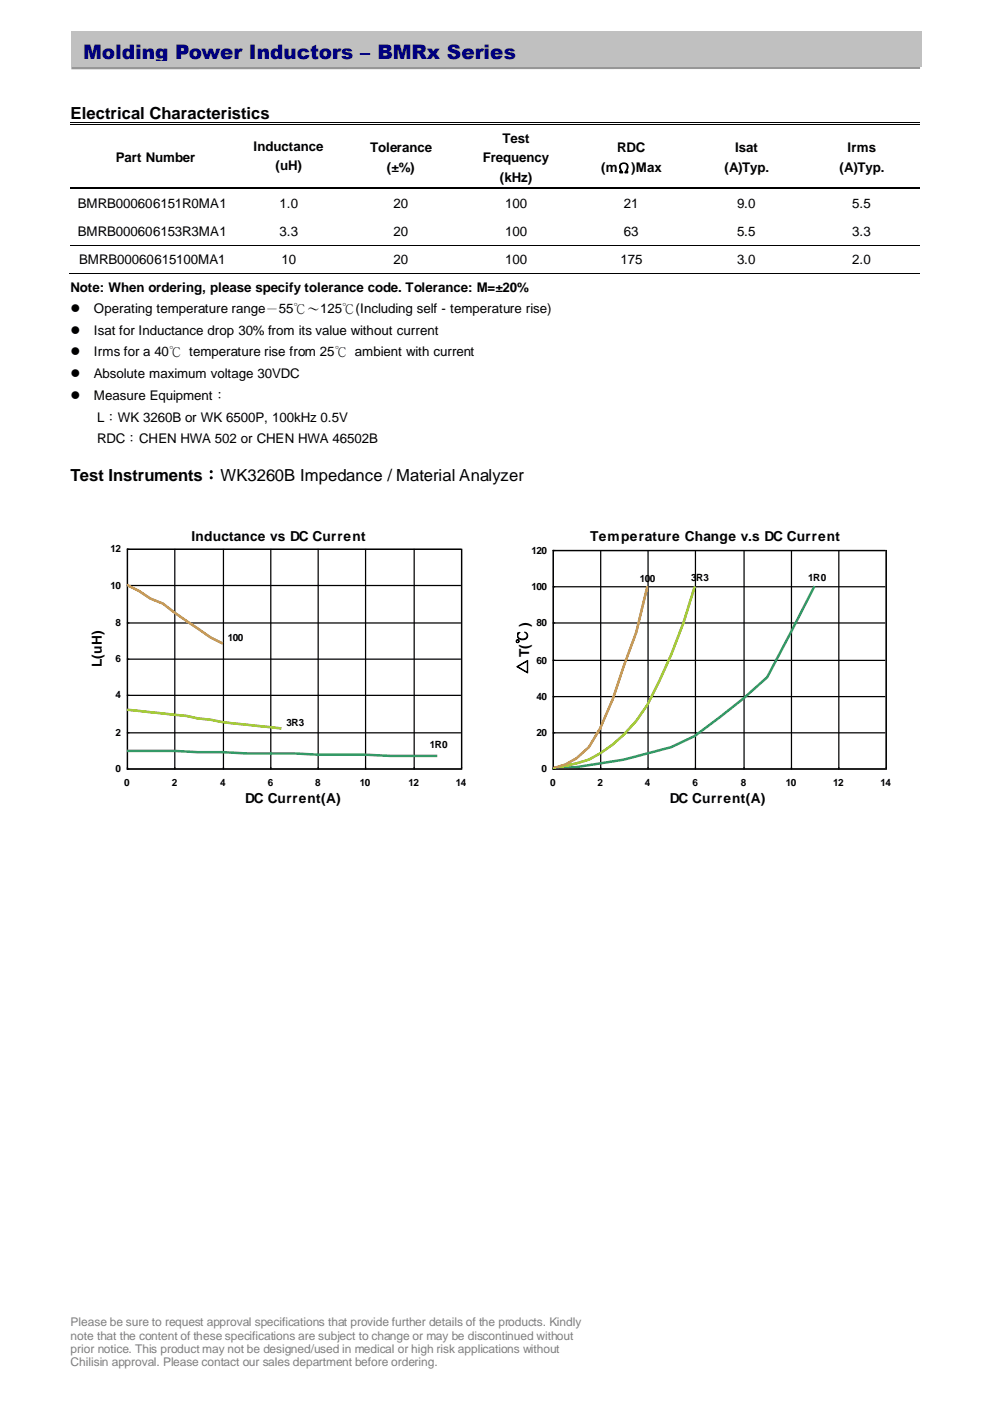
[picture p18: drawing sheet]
<svg xmlns="http://www.w3.org/2000/svg" width="210mm" height="297mm" viewBox="0 0 210 297" stroke-linecap="round" stroke-linejoin="round" font-family="sans-serif">
<defs><g id="words">
<text font-size="4.2" fill="#000080" x="17.6" y="12.6">Molding Power Inductors – BMRx Series</text>
<g font-size="3.5">
<text x="15" y="25.3">Electrical Characteristics</text>
<text x="15" y="101.9">Test Instruments：WK3260B Impedance / Material Analyzer</text>
</g>
<g font-size="2.9">
<text x="40.6" y="114.7">Inductance vs DC Current</text>
<text x="125.2" y="114.7">Temperature Change v.s DC Current</text>
<text x="21.6" y="141.5" transform="rotate(-90 21.6 141.5)">L(uH)</text>
<text x="111.7" y="142.8" transform="rotate(-90 111.7 142.8)">△ T(℃ )</text>
<text x="52" y="170.3">DC Current(A)</text>
<text x="142.1" y="170.3">DC Current(A)</text>
</g>
<g font-size="2.8">
<text x="24.6" y="34.4">Part Number</text>
<text x="53.8" y="32">Inductance</text>
<text x="78.5" y="32.3">Tolerance</text>
<text x="102.4" y="34.4">Frequency</text>
<text x="106.6" y="30.2">Test</text>
<text x="130.9" y="32.3">RDC</text>
<text x="155.9" y="32.3">Isat</text>
<text x="179.8" y="32.3">Irms</text>
<text x="58.5" y="36">(uH)</text>
<text x="82" y="36.6">(±%)</text>
<text x="106" y="38.7">(kHz)</text>
<text x="127.5" y="36.6">(mΩ)Max</text>
<text x="153.6" y="36.6">(A)Typ.</text>
<text x="178.1" y="36.6">(A)Typ.</text>
<text x="16.5" y="44.2">BMRB000606151R0MA1</text>
<text x="59.3" y="44.2">1.0</text>
<text x="83.4" y="44.2">20</text>
<text x="107.2" y="44.2">100</text>
<text x="132.3" y="44.2">21</text>
<text x="156.3" y="44.2">9.0</text>
<text x="180.7" y="44.2">5.5</text>
<text x="16.5" y="50.1">BMRB000606153R3MA1</text>
<text x="59.3" y="50.1">3.3</text>
<text x="83.4" y="50.1">20</text>
<text x="107.2" y="50.1">100</text>
<text x="132.3" y="50.1">63</text>
<text x="156.3" y="50.1">5.5</text>
<text x="180.7" y="50.1">3.3</text>
<text x="16.8" y="56">BMRB00060615100MA1</text>
<text x="59.7" y="56">10</text>
<text x="83.4" y="56">20</text>
<text x="107.2" y="56">100</text>
<text x="131.6" y="56">175</text>
<text x="156.3" y="56">3.0</text>
<text x="180.7" y="56">2.0</text>
<text x="15" y="61.8">Note: When ordering, please specify tolerance code. Tolerance: M=±20%</text>
<text x="15" y="66.4">⚫</text>
<text x="15" y="71">⚫</text>
<text x="19.9" y="66.4">Operating temperature range－55℃～125℃(Including self - temperature rise)</text>
<text x="19.9" y="71">Isat for Inductance drop 30% from its value without current</text>
<text x="15" y="75.5">⚫</text>
<text x="19.9" y="75.5">Irms for a 40℃ temperature rise from 25℃ ambient with current</text>
<text x="15" y="80.2">⚫</text>
<text x="19.9" y="80.2">Absolute maximum voltage 30VDC</text>
<text x="15" y="84.7">⚫</text>
<text x="19.9" y="84.7">Measure Equipment：</text>
<text x="20.6" y="89.4">L：WK 3260B or WK 6500P, 100kHz 0.5V</text>
<text x="20.6" y="93.9">RDC：CHEN HWA 502 or CHEN HWA 46502B</text>
</g>
<g font-size="2.5" fill="#7f7f7f">
<text x="15" y="281.1">Please be sure to request approval specifications that provide further details of the products. Kindly</text>
<text x="15" y="284">note that the content of these specifications are subject to change or may be discontinued without</text>
<text x="15" y="286.9">prior notice. This product may not be designed/used in medical or high risk applications without</text>
<text x="15" y="289.7">Chilisin approval. Please contact our sales department before ordering.</text>
</g>
<g font-size="2.1">
<text x="23.5" y="117.1">12</text>
<text x="112.7" y="117.4">120</text>
<text x="23.5" y="124.8">10</text>
<text x="112.7" y="125.1">100</text>
<text x="135.7" y="123.5">100</text>
<text x="146.6" y="123.2">3R3</text>
<text x="171.4" y="123.2">1R0</text>
<text x="24.5" y="132.7">8</text>
<text x="48.3" y="135.9">100</text>
<text x="113.8" y="132.7">80</text>
<text x="24.5" y="140.4">6</text>
<text x="113.8" y="140.7">60</text>
<text x="24.5" y="148.1">4</text>
<text x="113.8" y="148.4">40</text>
<text x="60.7" y="153.9">3R3</text>
<text x="24.5" y="156">2</text>
<text x="91.2" y="158.7">1R0</text>
<text x="113.8" y="156">20</text>
<text x="24.5" y="163.7">0</text>
<text x="26.4" y="166.6">0</text>
<text x="36.4" y="166.6">2</text>
<text x="46.7" y="166.6">4</text>
<text x="56.8" y="166.6">6</text>
<text x="66.8" y="166.6">8</text>
<text x="76.3" y="166.6">10</text>
<text x="86.7" y="166.6">12</text>
<text x="96.7" y="166.6">14</text>
<text x="114.8" y="163.7">0</text>
<text x="116.7" y="166.6">0</text>
<text x="126.7" y="166.6">2</text>
<text x="136.8" y="166.6">4</text>
<text x="146.8" y="166.6">6</text>
<text x="157.2" y="166.6">8</text>
<text x="166.7" y="166.6">10</text>
<text x="176.7" y="166.6">12</text>
<text x="186.8" y="166.6">14</text>
</g>
</g></defs>
<path d="M195.1 14.1l-180 .1" fill="none" stroke="#969696" stroke-width="1.1" stroke-linecap="butt"/>
<path d="M15.1 6.6h180.4v7.5h-180.4z" fill-rule="evenodd" fill="#c0c0c0"/>
<g fill="none" stroke="#000" stroke-width=".21">
<path d="M15 26h34.8M15 26.3h34.8M15 39.7h34.8M50.3 26h22.6M50.3 26.3h22.6M50.3 39.7h22.6M73.3 26h24M73.3 26.3h24M73.3 39.7h24M97.7 26h24M97.7 26.3h24M97.7 39.7h24"/>
<path d="M122.1 26h24M122.1 26.3h24M122.1 39.7h24M146.6 26h24M146.6 26.3h24M146.6 39.7h24M171 26h24M171 26.3h24M171 39.7h24M14.8 58h180.2M15 40h34.8M15 52h34.8"/>
<path d="M50 52h22.9M50.3 40h22.6M73 52h24.3M73.3 40h24M97.4 52h24.3M97.7 40h24M121.9 52h24.2M122.1 40h24M146.3 52h24.3M146.6 40h24M170.7 52h24.3M171 40h24"/>
</g>
<g fill="#000">
<path d="M49.8 26h.5v.1h-.5z" fill-rule="evenodd"/>
<path d="M49.8 26.3h.5v.1h-.5z" fill-rule="evenodd"/>
<path d="M49.8 39.7h.5v.1h-.5z" fill-rule="evenodd"/>
<path d="M72.9 26h.4v.1h-.4z" fill-rule="evenodd"/>
<path d="M72.9 26.3h.4v.1h-.4z" fill-rule="evenodd"/>
<path d="M72.9 39.7h.4v.1h-.4z" fill-rule="evenodd"/>
<path d="M97.3 26h.4v.1h-.4z" fill-rule="evenodd"/>
<path d="M97.3 26.3h.4v.1h-.4z" fill-rule="evenodd"/>
<path d="M97.3 39.7h.4v.1h-.4z" fill-rule="evenodd"/>
<path d="M121.7 26h.4v.1h-.4z" fill-rule="evenodd"/>
<path d="M121.7 26.3h.4v.1h-.4z" fill-rule="evenodd"/>
<path d="M121.7 39.7h.4v.1h-.4z" fill-rule="evenodd"/>
<path d="M146.1 26h.5v.1h-.5z" fill-rule="evenodd"/>
<path d="M146.1 26.3h.5v.1h-.5z" fill-rule="evenodd"/>
<path d="M146.1 39.7h.5v.1h-.5z" fill-rule="evenodd"/>
<path d="M170.6 26h.4v.1h-.4z" fill-rule="evenodd"/>
<path d="M170.6 26.3h.4v.1h-.4z" fill-rule="evenodd"/>
<path d="M170.6 39.7h.4v.1h-.4z" fill-rule="evenodd"/>
<path d="M49.7 57.9l.1 .1z" fill-rule="evenodd"/>
<path d="M49.8 40h.5v.1h-.5z" fill-rule="evenodd"/>
<path d="M49.8 52l.2 .1z" fill-rule="evenodd"/>
<path d="M72.7 57.9l.2 .1z" fill-rule="evenodd"/>
<path d="M72.9 40h.4v.1h-.4z" fill-rule="evenodd"/>
<path d="M72.9 52l.1 .1z" fill-rule="evenodd"/>
<path d="M97.1 57.9l.2 .1z" fill-rule="evenodd"/>
<path d="M97.3 40h.4v.1h-.4z" fill-rule="evenodd"/>
<path d="M97.3 52l.1 .1z" fill-rule="evenodd"/>
<path d="M121.6 57.9l.1 .1z" fill-rule="evenodd"/>
<path d="M121.7 40h.4v.1h-.4z" fill-rule="evenodd"/>
<path d="M121.7 52l.2 .1z" fill-rule="evenodd"/>
<path d="M146 57.9l.1 .1z" fill-rule="evenodd"/>
<path d="M146.1 40h.5v.1h-.5z" fill-rule="evenodd"/>
<path d="M146.1 52l.2 .1z" fill-rule="evenodd"/>
<path d="M170.4 57.9l.2 .1z" fill-rule="evenodd"/>
<path d="M170.6 40h.4v.1h-.4z" fill-rule="evenodd"/>
<path d="M170.6 52l.1 .1z" fill-rule="evenodd"/>
</g>
<path d="M26.9 116.3h70.9v46.6h-70.9z" fill-rule="evenodd" fill="#fff"/>
<path d="M37.1 116.5v46.5M47.4 116.5v46.5M57.4 116.5v46.5M67.5 116.5v46.5M77.5 116.5v46.5M87.8 116.5v46.5M97.6 116.5h-70.6v46.5h70.9v-46.5M27 124.1h70.6M27 132.1h70.6M27 139.8h70.6M27 147.4h70.6M27 155.4h70.6" fill="none" stroke="#000" stroke-width=".26"/>
<path d="M26.9 159.2h10l15.4 .5h10l5.1 .3 25.3 .3" fill="none" stroke="#396" stroke-width=".53"/>
<path d="M26.9 150.5a216.3 216.3 0 0 1 20.4 2.6l12.4 1.3" fill="none" stroke="#9c0" stroke-width=".53"/>
<path d="M26.9 124l2.6 1.3 2.4 1.6 2.7 1.1 2.3 1.8 7.7 5.3 2.7 1.3" fill="none" stroke="#f90" stroke-width=".53"/>
<path d="M117.2 116.6h70.6v46.3h-70.6z" fill-rule="evenodd" fill="#fff"/>
<path d="M127.4 116.7v46.3M137.4 116.7v46.3M147.5 116.7v46.3M157.8 116.7v46.3M167.9 116.7v46.3M177.9 116.7v46.3M187.7 116.7h-70.3v46.3h70.6v-46.3M117.4 124.4h70.3M117.4 132.1h70.3M117.4 140h70.3M117.4 147.7h70.3M117.4 155.4h70.3" fill="none" stroke="#000" stroke-width=".26"/>
<path d="M172.8 124.3l-10.1 19.3-5 4.5-10.3 7.9-5.1 2.4-10 2.7-10.1 1.5-5 .3" fill="none" stroke="#396" stroke-width=".53"/>
<path d="M147.4 124.3a122.4 122.4 0 0 1-10.1 25.1 30.6 30.6 0 0 1-12.4 11.7l-2.7 .8-5 1" fill="none" stroke="#9c0" stroke-width=".53"/>
<path d="M137.3 124.3l-2.4 9.8-2.6 7.1-2.4 7.2-2.6 6-2.4 4-2.7 2.4-2.3 1.3-2.7 .8" fill="none" stroke="#f90" stroke-width=".53"/>
<use href="#words"/>
</svg>
